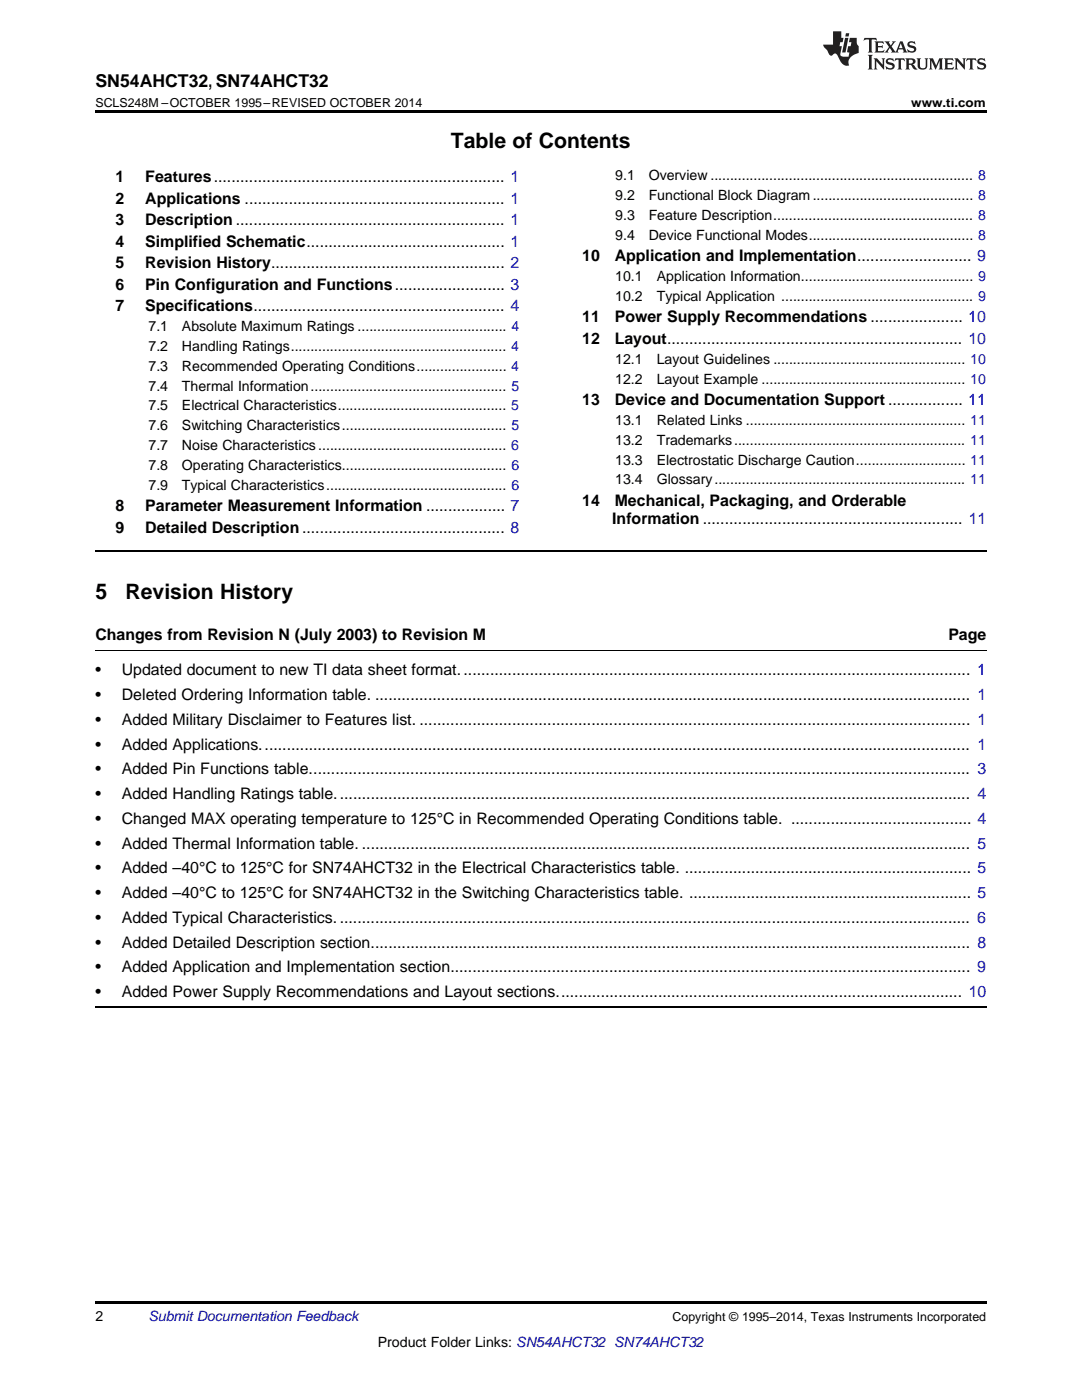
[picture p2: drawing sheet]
<svg xmlns="http://www.w3.org/2000/svg" width="216mm" height="279mm" viewBox="0 0 216 279" stroke-linecap="round" stroke-linejoin="round" font-family="sans-serif">
<defs><g id="words">
<g font-size="4.2">
<text x="90" y="29.6">Table of Contents</text>
<text x="19" y="119.6">5</text>
<text x="25" y="119.6">Revision History</text>
</g>
<text font-size="3.5" x="19" y="17.3">SN54AHCT32, SN74AHCT32</text>
<g font-size="3.2">
<text x="23" y="36.3">1</text>
<text x="23" y="40.6">2</text>
<text x="29" y="36.3">Features.................................................................. 1</text>
<text x="29" y="40.6">Applications ........................................................... 1</text>
<text x="23" y="44.9">3</text>
<text x="29" y="44.9">Description ............................................................. 1</text>
<text x="23" y="49.2">4</text>
<text x="23" y="53.6">5</text>
<text x="29" y="49.2">Simplified Schematic............................................. 1</text>
<text x="29" y="53.6">Revision History..................................................... 2</text>
<text x="116.2" y="52.1">10</text>
<text x="122.7" y="52.1">Application and Implementation.......................... 9</text>
<text x="23" y="57.9">6</text>
<text x="29" y="57.9">Pin Configuration and Functions......................... 3</text>
<text x="23" y="62.2">7</text>
<text x="29" y="62.2">Specifications......................................................... 4</text>
<text x="116.2" y="64.3">11</text>
<text x="122.7" y="64.3">Power Supply Recommendations ..................... 10</text>
<text x="116.2" y="68.7">12</text>
<text x="122.7" y="68.7">Layout................................................................... 10</text>
<text x="116.2" y="80.9">13</text>
<text x="122.7" y="80.9">Device and Documentation Support ................. 11</text>
<text x="116.2" y="101">14</text>
<text x="122.7" y="101">Mechanical, Packaging, and Orderable</text>
<text x="23" y="102">8</text>
<text x="23" y="106.3">9</text>
<text x="29" y="102">Parameter Measurement Information .................. 7</text>
<text x="29" y="106.3">Detailed Description.............................................. 8</text>
<text x="122.2" y="104.5">Information ........................................................... 11</text>
<text x="19" y="127.7">Changes from Revision N (July 2003) to Revision M</text>
<text x="189.2" y="127.7">Page</text>
<text x="19" y="134.8">•</text>
<text x="24.3" y="134.8">Updated document to new TI data sheet format.................................................................................................................... 1</text>
<text x="19" y="139.7">•</text>
<text x="24.3" y="139.7">Deleted Ordering Information table. ....................................................................................................................................... 1</text>
<text x="19" y="144.7">•</text>
<text x="19" y="149.6">•</text>
<text x="24.3" y="144.7">Added Military Disclaimer to Features list. ............................................................................................................................. 1</text>
<text x="24.3" y="149.6">Added Applications................................................................................................................................................................. 1</text>
<text x="19" y="154.6">•</text>
<text x="24.3" y="154.6">Added Pin Functions table...................................................................................................................................................... 3</text>
<text x="19" y="159.5">•</text>
<text x="24.3" y="159.5">Added Handling Ratings table................................................................................................................................................ 4</text>
<text x="19" y="164.4">•</text>
<text x="24.3" y="164.4">Changed MAX operating temperature to 125°C in Recommended Operating Conditions table. ......................................... 4</text>
<text x="19" y="169.4">•</text>
<text x="24.3" y="169.4">Added Thermal Information table. .......................................................................................................................................... 5</text>
<text x="19" y="174.3">•</text>
<text x="19" y="179.2">•</text>
<text x="24.3" y="174.3">Added –40°C to 125°C for SN74AHCT32 in the Electrical Characteristics table. ................................................................. 5</text>
<text x="24.3" y="179.2">Added –40°C to 125°C for SN74AHCT32 in the Switching Characteristics table. ................................................................ 5</text>
<text x="19" y="184.2">•</text>
<text x="24.3" y="184.2">Added Typical Characteristics................................................................................................................................................ 6</text>
<text x="19" y="189.1">•</text>
<text x="24.3" y="189.1">Added Detailed Description section........................................................................................................................................ 8</text>
<text x="19" y="194.1">•</text>
<text x="24.3" y="194.1">Added Application and Implementation section...................................................................................................................... 9</text>
<text x="19" y="199">•</text>
<text x="24.3" y="199">Added Power Supply Recommendations and Layout sections............................................................................................ 10</text>
</g>
<g font-size="2.8">
<text x="122.8" y="36">9.1</text>
<text x="129.4" y="36">Overview ................................................................... 8</text>
<text x="122.8" y="39.9">9.2</text>
<text x="129.4" y="39.9">Functional Block Diagram......................................... 8</text>
<text x="122.8" y="43.9">9.3</text>
<text x="122.8" y="47.8">9.4</text>
<text x="129.4" y="43.9">Feature Description................................................... 8</text>
<text x="129.4" y="47.8">Device Functional Modes.......................................... 8</text>
<text x="122.8" y="56.1">10.1</text>
<text x="131" y="56.1">Application Information............................................ 9</text>
<text x="122.8" y="60">10.2</text>
<text x="131" y="60">Typical Application ................................................. 9</text>
<text x="29.6" y="66.1">7.1</text>
<text x="29.6" y="70.1">7.2</text>
<text x="36.3" y="66.1">Absolute Maximum Ratings ...................................... 4</text>
<text x="36.3" y="70.1">Handling Ratings....................................................... 4</text>
<text x="29.6" y="74">7.3</text>
<text x="29.6" y="78">7.4</text>
<text x="36.3" y="74">Recommended Operating Conditions....................... 4</text>
<text x="36.3" y="78">Thermal Information.................................................. 5</text>
<text x="122.8" y="72.6">12.1</text>
<text x="122.8" y="76.6">12.2</text>
<text x="131" y="72.6">Layout Guidelines ................................................. 10</text>
<text x="131" y="76.6">Layout Example .................................................... 10</text>
<text x="29.6" y="81.9">7.5</text>
<text x="36.3" y="81.9">Electrical Characteristics........................................... 5</text>
<text x="29.6" y="85.9">7.6</text>
<text x="29.6" y="89.8">7.7</text>
<text x="36.3" y="85.9">Switching Characteristics.......................................... 5</text>
<text x="36.3" y="89.8">Noise Characteristics ................................................ 6</text>
<text x="122.8" y="84.8">13.1</text>
<text x="122.8" y="88.8">13.2</text>
<text x="131" y="84.8">Related Links ........................................................ 11</text>
<text x="131" y="88.8">Trademarks........................................................... 11</text>
<text x="29.6" y="93.8">7.8</text>
<text x="36.3" y="93.8">Operating Characteristics.......................................... 6</text>
<text x="122.8" y="92.7">13.3</text>
<text x="131" y="92.7">Electrostatic Discharge Caution............................ 11</text>
<text x="29.6" y="97.7">7.9</text>
<text x="36.3" y="97.7">Typical Characteristics.............................................. 6</text>
<text x="122.8" y="96.7">13.4</text>
<text x="131" y="96.7">Glossary................................................................ 11</text>
<text x="19" y="263.6">2</text>
<text x="75.4" y="268.9">Product Folder Links: SN54AHCT32 SN74AHCT32</text>
</g>
<text font-size="2.8" fill="#0000c8" x="29.6" y="263.6">Submit Documentation Feedback</text>
<g font-size="2.5">
<text x="19" y="21.4">SCLS248M –OCTOBER 1995–REVISED OCTOBER 2014</text>
<text x="181.8" y="21.4">www.ti.com</text>
<text x="134.2" y="263.6">Copyright © 1995–2014, Texas Instruments Incorporated</text>
</g>
</g></defs>
<path d="M19 22h177.8v.5h-177.8zM19 259.7h177.8v.5h-177.8z" fill="#000"/>
<path d="M19 110h177.8M19 200.9h177.8" fill="none" stroke="#000" stroke-width=".35"/>
<path d="M19 129.8h177.8" fill="none" stroke="#000" stroke-width=".2"/>
<g fill="#231f20">
<path d="M172.5 7.6l-.1 .5 .4-.2h.6v.1v2.1l-.2 .4h.9l-.2-.4v-2.1l.1-.1h.5l.5 .2-.2-.5zM174.5 8.3l.2 .3v1.5l-.2 .4h1.8l.2-.6a1.04 1.04 0 0 1-1.3 .2v-.7h.6l.3 .2v-.6l-.3 .2h-.6v-.6l.8-.1 .4 .3-.2-.5zM176.5 8.3l.9 1.1-.9 1.1h.8l-.2-.2 .4-.7 .5 .7-.2 .2h1.5l-.2-.2 .2-.4h.9l.1 .4-.2 .2h1l-.3-.3-.7-1.9h-.5l-.9 2-.8-1 .9-1h-.8l.1 .3-.4 .5-.3-.6 .1-.2zM179.7 8.6l.4 1h-.7zM181.3 8.4a.63 .63 0 0 0-.2 .7 .63 .63 0 0 0 .6 .4l.6 .2 .1 .2a.75 .75 0 0 1-.7 .4 .75 .75 0 0 1-.6-.5l.1 .7 .1-.1a1.11 1.11 0 0 0 1.5-.6 1.13 1.13 0 0 0-1.2-.8l-.1-.4a1.04 1.04 0 0 1 1.2 .2l-.2-.5-.2 .1-.4-.2zM173.2 10.9l.2 .4v2.2l-.2 .4h1l-.3-.4v-2.2l.3-.4zM174.3 11.6l.3 .4v1.5l-.3 .4h.8l-.2-.4v-1.3l1.5 1.7v-1.9l.2-.4h-.7l.2 .4v.9l-1.1-1.3zM177 11.8a.62 .62 0 0 0-.2 .7 .62 .62 0 0 0 .6 .4l.6 .1 .1 .3a.76 .76 0 0 1-.7 .3 .76 .76 0 0 1-.7-.4l.2 .7 .1-.1a1.11 1.11 0 0 0 1.5-.6 1.13 1.13 0 0 0-1.2-.8l-.1-.4a1.04 1.04 0 0 1 1.2 .2l-.2-.6-.2 .1-.5-.1zM178.7 11.6l-.2 .6a.61 .61 0 0 1 .8-.3v1.6l-.2 .4h.9l-.2-.4v-1.6a.63 .63 0 0 1 .7 .3l-.1-.6zM180.6 11.6l.3 .4v1.5l-.3 .4h1l-.2-.2-.1-.8 .6 .2a.76 .76 0 0 0 1.2 .7l-1-1a.58 .58 0 0 0 .6-.5 .58 .58 0 0 0-.5-.6zM181.4 11.9h.1a.45 .45 0 0 1 .5 .1 .45 .45 0 0 1 .1 .5l-.8 .2zM182.9 11.6l.2 .2a2.17 2.17 0 0 0 .3 1.9 .99 .99 0 0 0 1.6-.6v-1.1l.2-.4h-.7l.2 .2a1.92 1.92 0 0 1-.2 1.8 .6 .6 0 0 1-.9-.5v-1.1l.2-.4zM185.4 11.6l.2 .4v1.5l-.2 .4h.7l-.2-.4v-1.4l.8 1.8 .8-1.8v1.4l-.2 .4h.9l-.2-.4v-1.5l.2-.4h-.8l-.6 1.5-.6-1.5zM188.4 11.6l.2 .4v1.5l-.2 .4h1.8l.1-.6a1.04 1.04 0 0 1-1.2 .1v-.6h.5l.4 .2v-.6l-.4 .2h-.5v-.7h.8l.3 .3-.1-.6zM190.5 11.6l.2 .4v1.5l-.2 .4h.7l-.2-.4v-1.3l1.5 1.7v-1.9l.2-.4h-.7l.2 .4v.9l-1.1-1.3zM192.9 11.6l-.1 .6a.61 .61 0 0 1 .7-.3l.1 1.6-.3 .4h1l-.3-.4 .1-1.6a.63 .63 0 0 1 .7 .3l-.1-.6zM195.2 11.8a.62 .62 0 0 0-.2 .7 .62 .62 0 0 0 .6 .4l.6 .1 .1 .3a.76 .76 0 0 1-.7 .3 .76 .76 0 0 1-.6-.4l.1 .7 .1-.1a1.11 1.11 0 0 0 1.6-.6 1.13 1.13 0 0 0-1.3-.8l-.1-.4a1.04 1.04 0 0 1 1.2 .2l-.1-.6-.2 .1-.5-.1z"/>
<path d="M166.2 6.3v2.6h-1.9v.4l.8 .9a.91 .91 0 0 0 1 .8 .56 .56 0 0 1 .5-.3 .56 .56 0 0 1 .5 .3l.4 .8a1.53 1.53 0 0 0 1.9 1.2 1.54 1.54 0 0 1 1-2.1l.9-.3v-1.4a1.52 1.52 0 0 1-.4-1.6h-1.3l-.2 .8h.5l-.2 .8h-.5l-.1 1v.2l.4 .1-.2 .8a1.93 1.93 0 0 1-1.6-.3l.3-1.8h-.5l.2-.8h.4l.2-.8h-.4v-1.3zM168.6 7.6l-.6 2.9h.7l.6-2.9zM168.8 6.6l-.1 .7h.6l.2-.7z"/>
</g>
<use href="#words"/>
</svg>
